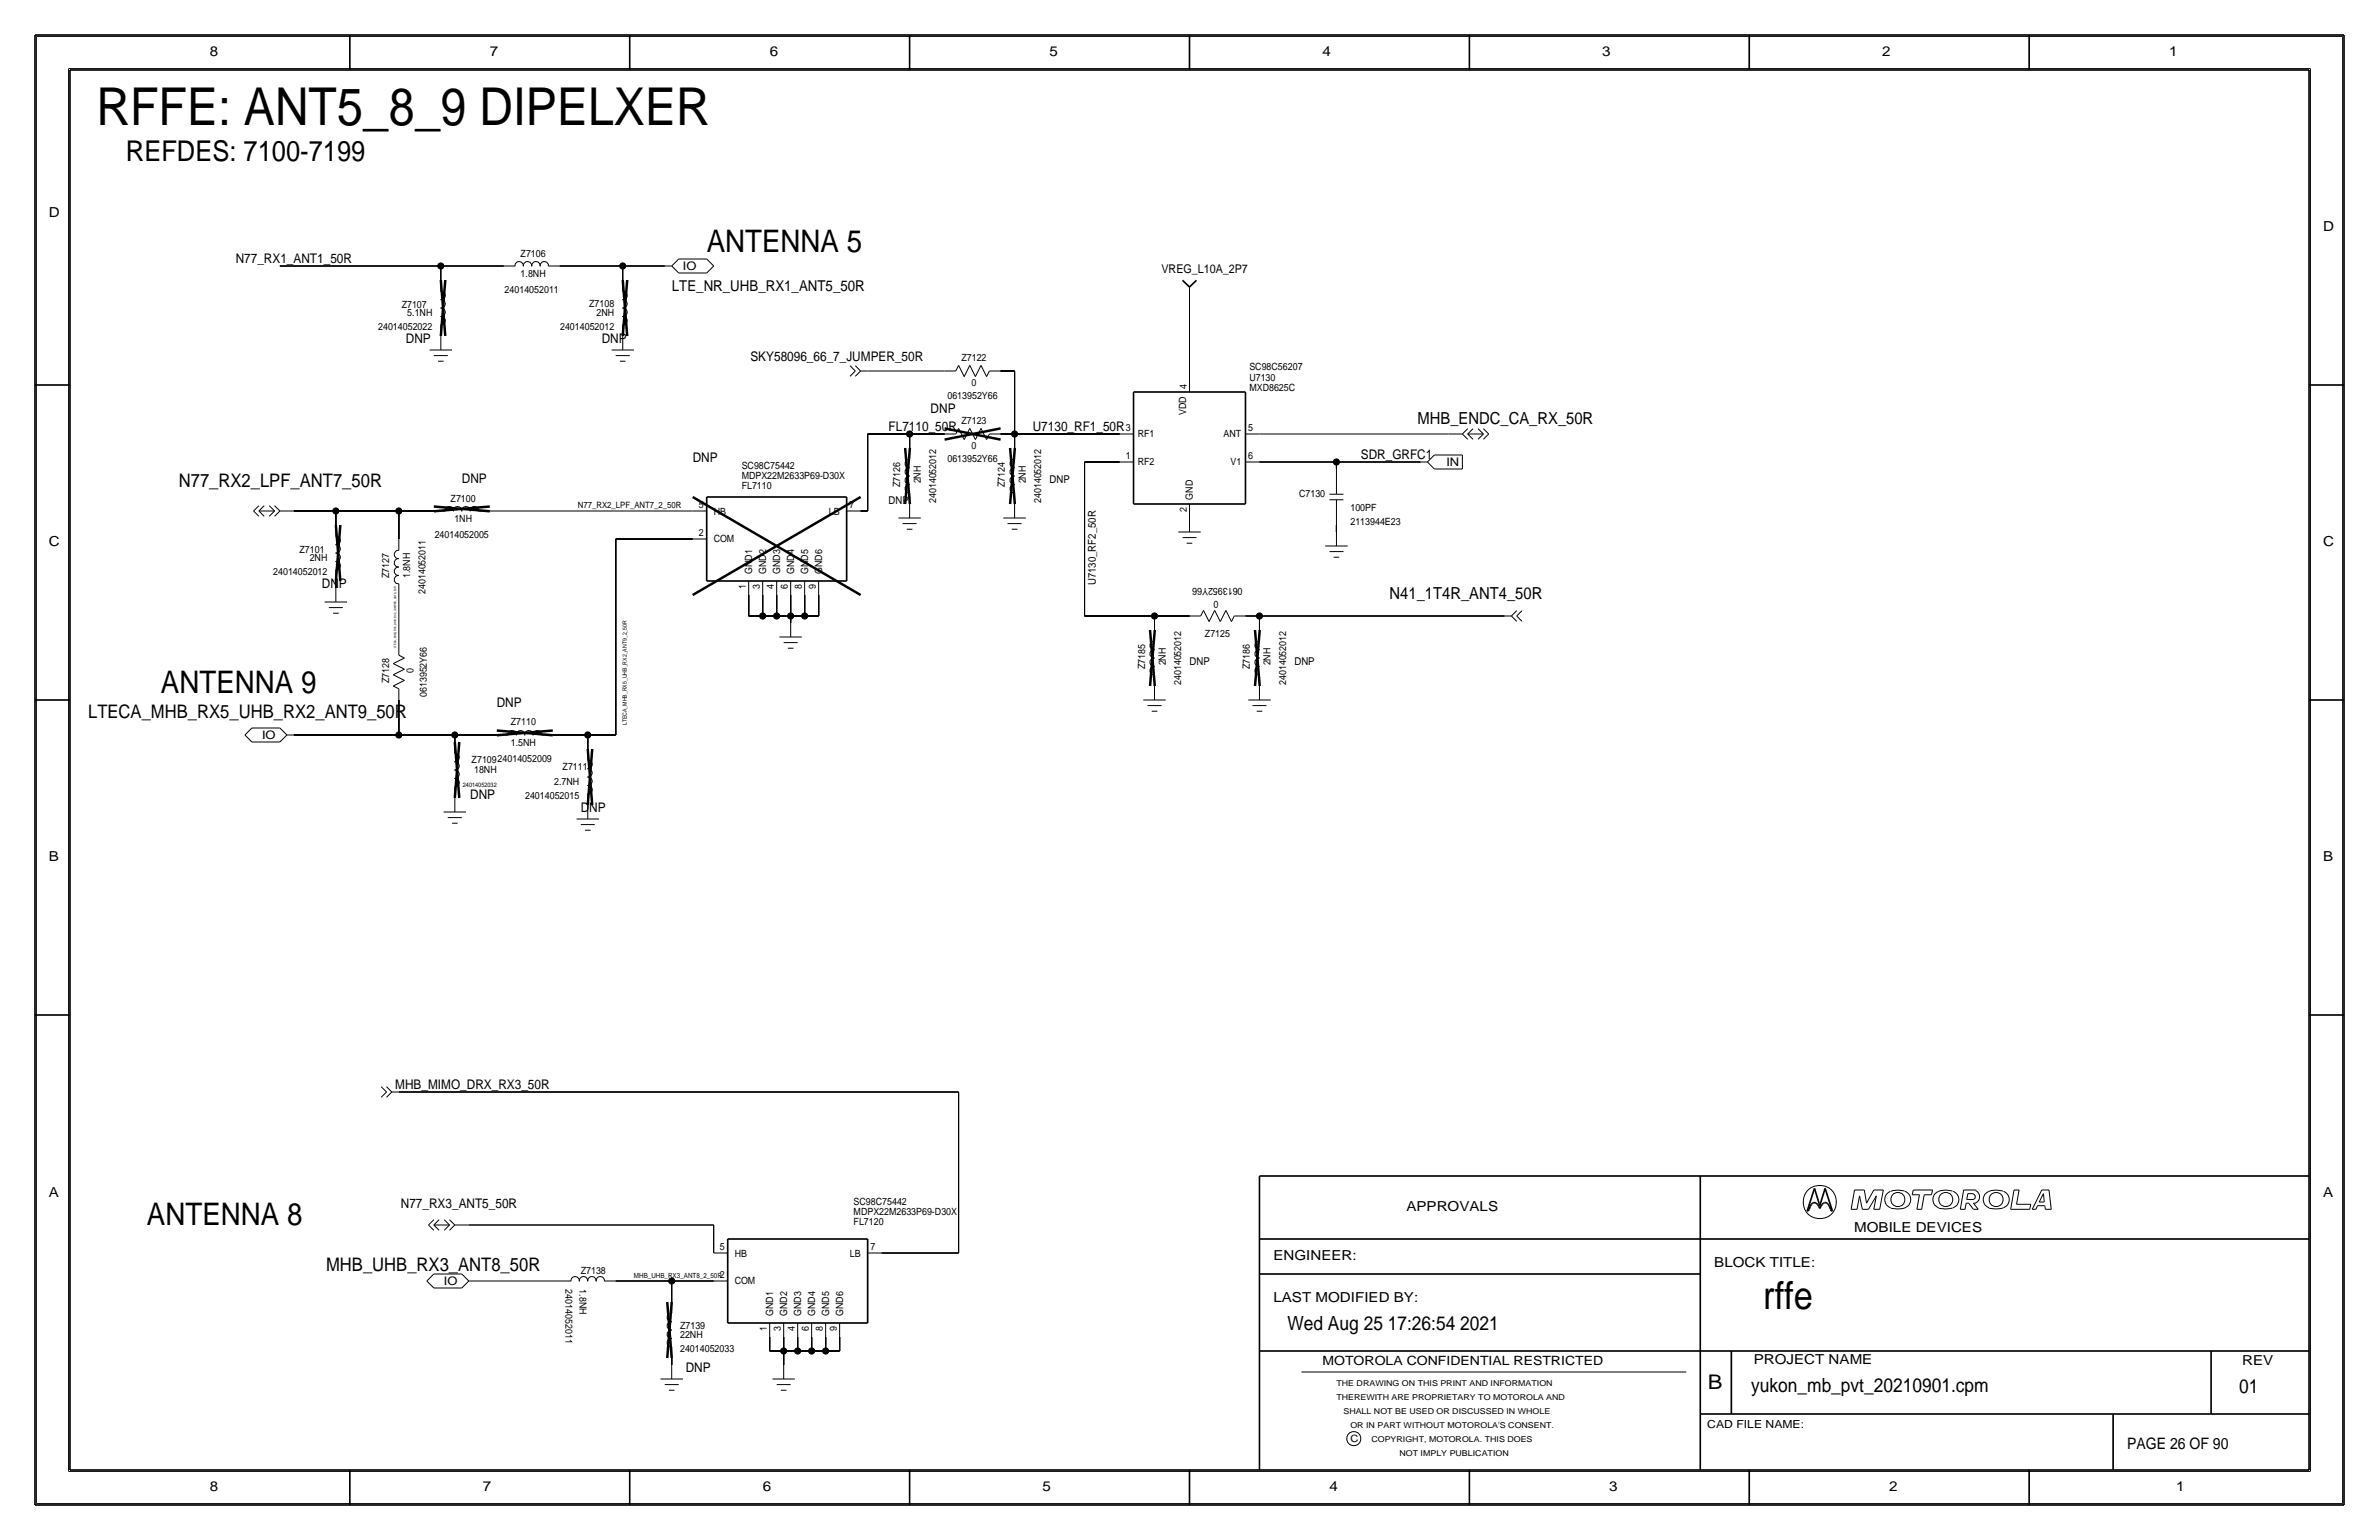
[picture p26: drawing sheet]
<svg xmlns="http://www.w3.org/2000/svg" width="432mm" height="279mm" viewBox="0 0 432 279" stroke-linecap="round" stroke-linejoin="round" font-family="sans-serif">
<defs><g id="words">
<text font-size="9.5" x="17.5" y="22.7">RFFE: ANT5_8_9 DIPELXER</text>
<text font-size="7" x="320" y="237.5">rffe</text>
<g font-size="5.6">
<text x="128.3" y="45.7">ANTENNA 5</text>
<text x="29.2" y="125.7">ANTENNA 9</text>
<text x="26.7" y="222.2">ANTENNA 8</text>
</g>
<text font-size="5.2" x="22.9" y="29.2">REFDES: 7100-7199</text>
<text font-size="3.7" x="310" y="252.1">B</text>
<g font-size="3.5">
<text x="233.7" y="241.3">Wed Aug 25 17:26:54 2021</text>
<text x="317.9" y="252.6">yukon_mb_pvt_20210901.cpm</text>
<text x="406.4" y="252.7">01</text>
</g>
<g font-size="3.4">
<text x="32.4" y="88.4">N77_RX2_LPF_ANT7_50R</text>
<text x="16" y="130.3">LTECA_MHB_RX5_UHB_RX2_ANT9_50R</text>
<text x="59.2" y="230.6">MHB_UHB_RX3_ANT8_50R</text>
</g>
<g font-size="3">
<text x="257.3" y="77">MHB_ENDC_CA_RX_50R</text>
<text x="252.2" y="108.7">N41_1T4R_ANT4_50R</text>
</g>
<text font-size="2.9" x="386.1" y="262.9">PAGE 26 OF 90</text>
<text font-size="2.7" x="122" y="52.8">LTE_NR_UHB_RX1_ANT5_50R</text>
<g font-size="2.5">
<text x="38.1" y="10.2">8</text>
<text x="88.9" y="10.2">7</text>
<text x="139.7" y="10.2">6</text>
<text x="190.5" y="10.2">5</text>
<text x="240" y="10.2">4</text>
<text x="290.8" y="10.2">3</text>
<text x="341.6" y="10.2">2</text>
<text x="393.7" y="10.2">1</text>
<text x="8.9" y="39.4">D</text>
<text x="421.6" y="41.9">D</text>
<text x="8.9" y="99.1">C</text>
<text x="421.6" y="99.1">C</text>
<text x="8.9" y="156.2">B</text>
<text x="421.6" y="156.2">B</text>
<text x="8.9" y="217.2">A</text>
<text x="255.3" y="219.7">APPROVALS</text>
<text x="421.6" y="217.2">A</text>
<text x="336.5" y="223.5">MOBILE DEVICES</text>
<text x="231.1" y="228.6">ENGINEER:</text>
<text x="311.1" y="229.9">BLOCK TITLE:</text>
<text x="231.1" y="236.2">LAST MODIFIED BY:</text>
<text x="318.3" y="247.5">PROJECT NAME</text>
<text x="407" y="247.6">REV</text>
<text x="38.1" y="270.5">8</text>
<text x="87.6" y="270.5">7</text>
<text x="138.4" y="270.5">6</text>
<text x="189.2" y="270.5">5</text>
<text x="241.3" y="270.5">4</text>
<text x="292.1" y="270.5">3</text>
<text x="342.9" y="270.5">2</text>
<text x="395" y="270.5">1</text>
</g>
<g font-size="2.4">
<text x="42.8" y="47.8">N77_RX1_ANT1_50R</text>
<text x="73.7" y="62.2">DNP</text>
<text x="109.2" y="62.2">DNP</text>
<text x="136.2" y="65.5">SKY58096_66_7_JUMPER_50R</text>
<text x="168.9" y="74.9">DNP</text>
<text x="125.7" y="83.8">DNP</text>
<text x="161.3" y="78.2">FL7110_50R</text>
<text x="187.5" y="78.2">U7130_RF1_50R</text>
<text x="247" y="83.3">SDR_GRFC1</text>
<text x="83.8" y="87.6">DNP</text>
<text x="58.4" y="106.7">DNP</text>
<text x="90.2" y="128.3">DNP</text>
<text x="85.3" y="145">DNP</text>
<text x="105.4" y="147.3">DNP</text>
<text x="71.7" y="197.6">MHB_MIMO_DRX_RX3_50R</text>
<text x="72.8" y="219.2">N77_RX3_ANT5_50R</text>
<text x="124.5" y="248.9">DNP</text>
</g>
<text font-size="2.3" x="240" y="247.6">MOTOROLA CONFIDENTIAL RESTRICTED</text>
<text font-size="2.2" x="210.8" y="49.5">VREG_L10A_2P7</text>
<g font-size="2.1">
<text x="124" y="49">IO</text>
<text x="262.5" y="84.5">IN</text>
<text x="47.6" y="134.1">IO</text>
<text x="80.6" y="233.1">IO</text>
</g>
<g font-size="2">
<text x="190.5" y="87.6">DNP</text>
<text x="161.3" y="91.4">DNP</text>
<text x="198.9" y="106.2" transform="rotate(-90 198.9 106.2)">U7130_RF2_50R</text>
<text x="215.9" y="120.7">DNP</text>
<text x="234.9" y="120.7">DNP</text>
<text x="309.9" y="259.1">CAD FILE NAME:</text>
</g>
<g font-size="1.8">
<text x="94.5" y="46.6">Z7106</text>
<text x="91.6" y="53.1">24014052011</text>
<text x="94.5" y="50.3">1.8NH</text>
<text x="68.6" y="59.9">24014052022</text>
<text x="72.9" y="55.9">Z7107</text>
<text x="73.9" y="57.4">5.1NH</text>
<text x="101.7" y="59.9">24014052012</text>
<text x="106.9" y="55.7">Z7108</text>
<text x="108.3" y="57.4">2NH</text>
<text x="174.5" y="65.5">Z7122</text>
<text x="176.3" y="70">0</text>
<text x="215.4" y="70.6" transform="rotate(-90 215.4 70.6)">4</text>
<text x="226.8" y="67.2">SC98C56207</text>
<text x="226.8" y="71">MXD8625C</text>
<text x="226.8" y="69.1">U7130</text>
<text x="172" y="72.4">0613952Y66</text>
<text x="174.5" y="77">Z7123</text>
<text x="215.3" y="75.3" transform="rotate(-90 215.3 75.3)">VDD</text>
<text x="172" y="83.8">0613952Y66</text>
<text x="176.3" y="81.4">0</text>
<text x="204.3" y="83.3">1</text>
<text x="204.3" y="78.2">3</text>
<text x="206.5" y="79.3">RF1</text>
<text x="222.1" y="79.3">ANT</text>
<text x="226.6" y="78.2">5</text>
<text x="226.6" y="83.3">6</text>
<text x="134.6" y="85.1">SC98C75442</text>
<text x="134.6" y="86.9">MDPX22M2633P69-D30X</text>
<text x="134.6" y="88.7">FL7110</text>
<text x="163.4" y="88.4" transform="rotate(-90 163.4 88.4)">Z7126</text>
<text x="167.1" y="87.7" transform="rotate(-90 167.1 87.7)">2NH</text>
<text x="182.4" y="88.4" transform="rotate(-90 182.4 88.4)">Z7124</text>
<text x="186.2" y="87.7" transform="rotate(-90 186.2 87.7)">2NH</text>
<text x="206.5" y="84.4">RF2</text>
<text x="223.3" y="84.4">V1</text>
<text x="81.8" y="91.1">Z7100</text>
<text x="82.5" y="94.7">1NH</text>
<text x="126.9" y="92.3">5</text>
<text x="129.5" y="93.4">HB</text>
<text x="150.4" y="93.4">LB</text>
<text x="154.2" y="92.3">7</text>
<text x="169.9" y="91.3" transform="rotate(-90 169.9 91.3)">24014052012</text>
<text x="189" y="91.3" transform="rotate(-90 189 91.3)">24014052012</text>
<text x="215.4" y="92.8" transform="rotate(-90 215.4 92.8)">2</text>
<text x="216.5" y="90.7" transform="rotate(-90 216.5 90.7)">GND</text>
<text x="235.8" y="90.2">C7130</text>
<text x="245.1" y="95.2">2113944E23</text>
<text x="245.1" y="92.7">100PF</text>
<text x="54.4" y="100.3">Z7101</text>
<text x="56.2" y="101.9">2NH</text>
<text x="78.9" y="97.5">24014052005</text>
<text x="126.9" y="97.3">2</text>
<text x="129.5" y="98.4">COM</text>
<text x="49.6" y="104.4">24014052012</text>
<text x="70.6" y="104.9" transform="rotate(-90 70.6 104.9)">Z7127</text>
<text x="74.4" y="104.9" transform="rotate(-90 74.4 104.9)">1.8NH</text>
<text x="77.2" y="107.8" transform="rotate(-90 77.2 107.8)">24014052011</text>
<text x="135.4" y="106.8" transform="rotate(-90 135.4 106.8)">1</text>
<text x="136.5" y="104.1" transform="rotate(-90 136.5 104.1)">GND1</text>
<text x="137.9" y="106.8" transform="rotate(-90 137.9 106.8)">3</text>
<text x="139" y="104.1" transform="rotate(-90 139 104.1)">GND2</text>
<text x="140.5" y="106.8" transform="rotate(-90 140.5 106.8)">4</text>
<text x="141.6" y="104.1" transform="rotate(-90 141.6 104.1)">GND3</text>
<text x="143" y="106.8" transform="rotate(-90 143 106.8)">6</text>
<text x="144.1" y="104.1" transform="rotate(-90 144.1 104.1)">GND4</text>
<text x="145.5" y="106.8" transform="rotate(-90 145.5 106.8)">8</text>
<text x="146.7" y="104.1" transform="rotate(-90 146.7 104.1)">GND5</text>
<text x="148.1" y="106.8" transform="rotate(-90 148.1 106.8)">9</text>
<text x="149.2" y="104.1" transform="rotate(-90 149.2 104.1)">GND6</text>
<text x="225.5" y="106.7" transform="rotate(-180 225.5 106.7)">0613952Y66</text>
<text x="221.2" y="109.1" transform="rotate(-180 221.2 109.1)">0</text>
<text x="218.7" y="115.6">Z7125</text>
<text x="70.6" y="123.9" transform="rotate(-90 70.6 123.9)">Z7128</text>
<text x="75" y="122.1" transform="rotate(-90 75 122.1)">0</text>
<text x="207.8" y="121.4" transform="rotate(-90 207.8 121.4)">Z7185</text>
<text x="211.6" y="120.7" transform="rotate(-90 211.6 120.7)">2NH</text>
<text x="214.4" y="124.3" transform="rotate(-90 214.4 124.3)">24014052012</text>
<text x="226.9" y="121.4" transform="rotate(-90 226.9 121.4)">Z7186</text>
<text x="230.6" y="120.7" transform="rotate(-90 230.6 120.7)">2NH</text>
<text x="233.4" y="124.3" transform="rotate(-90 233.4 124.3)">24014052012</text>
<text x="77.5" y="126.5" transform="rotate(-90 77.5 126.5)">0613952Y66</text>
<text x="92.7" y="131.6">Z7110</text>
<text x="92.7" y="135.4">1.5NH</text>
<text x="85.6" y="138.4">Z710924014052009</text>
<text x="86.1" y="140.2">18NH</text>
<text x="100.6" y="142.5">2.7NH</text>
<text x="102.1" y="139.7">Z7111</text>
<text x="95.3" y="145">24014052015</text>
<text x="154.9" y="218.6">SC98C75442</text>
<text x="154.9" y="220.4">MDPX22M2633P69-D30X</text>
<text x="130.7" y="226.9">5</text>
<text x="133.3" y="228">HB</text>
<text x="154.2" y="228">LB</text>
<text x="154.9" y="222.3">FL7120</text>
<text x="158" y="226.9">7</text>
<text x="102.6" y="233.9" transform="rotate(90 102.6 233.9)">24014052011</text>
<text x="105.2" y="233.9" transform="rotate(90 105.2 233.9)">1.8NH</text>
<text x="105.4" y="231.1">Z7138</text>
<text x="130.7" y="231.9">2</text>
<text x="133.3" y="233">COM</text>
<text x="140.3" y="238.8" transform="rotate(-90 140.3 238.8)">GND1</text>
<text x="142.8" y="238.8" transform="rotate(-90 142.8 238.8)">GND2</text>
<text x="145.4" y="238.8" transform="rotate(-90 145.4 238.8)">GND3</text>
<text x="147.9" y="238.8" transform="rotate(-90 147.9 238.8)">GND4</text>
<text x="150.5" y="238.8" transform="rotate(-90 150.5 238.8)">GND5</text>
<text x="153" y="238.8" transform="rotate(-90 153 238.8)">GND6</text>
<text x="123.4" y="245.4">24014052033</text>
<text x="123.4" y="242.8">22NH</text>
<text x="123.4" y="241.1">Z7139</text>
<text x="139.2" y="241.4" transform="rotate(-90 139.2 241.4)">1</text>
<text x="141.7" y="241.4" transform="rotate(-90 141.7 241.4)">3</text>
<text x="144.3" y="241.4" transform="rotate(-90 144.3 241.4)">4</text>
<text x="146.8" y="241.4" transform="rotate(-90 146.8 241.4)">6</text>
<text x="149.4" y="241.4" transform="rotate(-90 149.4 241.4)">8</text>
<text x="151.9" y="241.4" transform="rotate(-90 151.9 241.4)">9</text>
<text x="245.1" y="261.6">C</text>
</g>
<text font-size="1.6" x="104.9" y="92.2">N77_RX2_LPF_ANT7_2_50R</text>
<g font-size="1.5">
<text x="242.6" y="251.5">THE DRAWING ON THIS PRINT AND INFORMATION</text>
<text x="242.6" y="254">THEREWITH ARE PROPRIETARY TO MOTOROLA AND</text>
<text x="243.8" y="256.5">SHALL NOT BE USED OR DISCUSSED IN WHOLE</text>
<text x="245.1" y="259.1">OR IN PART WITHOUT MOTOROLA'S CONSENT.</text>
<text x="248.9" y="261.6">COPYRIGHT, MOTOROLA. THIS DOES</text>
<text x="254" y="264.2">NOT IMPLY PUBLICATION</text>
</g>
<text font-size="1.3" x="115.1" y="231.9">MHB_UHB_RX3_ANT8_2_50R</text>
<g font-size="1.1">
<text x="113.8" y="131.6" transform="rotate(-90 113.8 131.6)">LTECA_MHB_RX5_UHB_RX2_ANT9_2_50R</text>
<text x="84" y="142.7">24014052032</text>
</g>
<text font-size=".5" x="71.9" y="117.6" transform="rotate(-90 71.9 117.6)">LTECA_MHB_RX5_UHB_RX2_JUMPER_ANT9_50R</text>
</g></defs>
<!-- layer: Nets -->
<g fill="none" stroke="#000" stroke-width=".18">
<path d="M50.8 48.3h29.2zM80 48.3v2.5zM80 48.3h11.4zM101.6 48.3h11.4zM113 48.3v2.5zM113 48.3h7.6zM215.9 54.6v14zM157.5 67.3h13.9zM157.5 78.7v14zM157.5 78.7h7.6zM165.1 78.7v2.6zM165.1 78.7h6.3z"/>
<path d="M181.6 67.3h2.5zM181.6 78.7h2.5zM184.1 78.7v2.6zM184.1 67.3v11.4zM184.1 78.7h19.1zM228.6 78.7h34.3zM53.3 92.7h7.7zM61 92.7h11.4zM61 92.7v2.5zM72.4 92.7v5.1zM72.4 92.7h6.3zM88.9 92.7h36.8z"/>
<path d="M111.8 97.8v35.5zM111.8 97.8h13.9zM156.2 92.7h1.3zM196.8 83.8v28zM196.8 83.8h6.4zM228.6 83.8h14zM242.6 95.2v1.3zM242.6 83.8v1.3zM242.6 83.8h15.2zM61 105.4v1.3zM72.4 107.9v8.9zM135.9 107.9v3.9z"/>
<path d="M135.9 111.8h2.5zM138.4 107.9v3.9zM138.4 111.8h2.6zM141 107.9v3.9zM141 111.8h2.5zM143.5 111.8v1.2zM143.5 107.9v3.9zM143.5 111.8h2.5zM146 107.9v3.9zM146 111.8h2.6zM148.6 107.9v3.9zM196.8 111.8h12.7z"/>
<path d="M209.5 111.8v2.5zM209.5 111.8h6.4zM226.1 111.8h2.5zM228.6 111.8v2.5zM228.6 111.8h44.4zM53.3 133.3h19.1zM72.4 127v6.3zM72.4 133.3h10.1zM82.5 133.4v1.2zM82.6 133.3h7.6zM100.3 133.3h6.4zM106.7 133.4v2.5z"/>
<path d="M106.7 133.3h5.1zM72.4 198.1h101.6zM174 198.1v29.2zM85.1 222.2h44.4zM86.4 232.4h15.2zM111.8 232.4h10.1zM121.9 232.4h7.6zM121.9 232.4v3.8zM129.5 222.2v5.1zM160 227.3h14zM121.9 246.4v1.3zM139.7 242.6v2.5z"/>
<path d="M139.7 245.1h2.5zM142.2 245.1v2.6zM142.2 242.6v2.5zM142.2 245.1h2.6zM144.8 242.6v2.5zM144.8 245.1h2.5zM147.3 242.6v2.5zM147.3 245.1h2.6zM149.9 242.6v2.5zM149.9 245.1h2.5zM152.4 242.6v2.5z"/>
</g>
<g fill="#000" stroke="#000" stroke-width=".18">
<circle cx="80" cy="48.3" r=".56"/>
<circle cx="113" cy="48.3" r=".56"/>
<circle cx="165.1" cy="78.7" r=".56"/>
<circle cx="184.2" cy="78.7" r=".56"/>
<circle cx="61" cy="92.7" r=".56"/>
<circle cx="72.4" cy="92.7" r=".56"/>
<circle cx="242.6" cy="83.8" r=".56"/>
<circle cx="138.4" cy="111.8" r=".56"/>
<circle cx="141" cy="111.8" r=".56"/>
<circle cx="143.5" cy="111.8" r=".56"/>
<circle cx="146" cy="111.8" r=".56"/>
<circle cx="209.6" cy="111.8" r=".56"/>
<circle cx="228.6" cy="111.8" r=".56"/>
<circle cx="72.4" cy="133.3" r=".56"/>
<circle cx="82.6" cy="133.3" r=".56"/>
<circle cx="106.7" cy="133.3" r=".56"/>
<circle cx="121.9" cy="232.4" r=".56"/>
<circle cx="142.2" cy="245.1" r=".56"/>
<circle cx="144.8" cy="245.1" r=".56"/>
<circle cx="147.3" cy="245.1" r=".56"/>
<circle cx="149.9" cy="245.1" r=".56"/>
</g>
<!-- layer: Components -->
<g fill="none" stroke="#000" stroke-width=".18">
<path d="M80 52.9a.75 .75 0 0 1 .8 .7 .75 .75 0 0 1-.8 .8M80 55.9a.75 .75 0 0 1 .8 .8 .75 .75 0 0 1-.8 .7M80 57.5a.75 .75 0 0 1 .8 .7 .75 .75 0 0 1-.8 .7M80 54.4a.75 .75 0 0 1 .8 .7 .75 .75 0 0 1-.8 .8M80 58.9v2.1zM80 50.8v2zM91.4 48.3h2.1zM93.5 48.3a.75 .75 0 0 1 .7-.8 .75 .75 0 0 1 .7 .8M95 48.3a.75 .75 0 0 1 .7-.8 .75 .75 0 0 1 .8 .8M96.5 48.3a.75 .75 0 0 1 .8-.8 .75 .75 0 0 1 .7 .8M98 48.3a.75 .75 0 0 1 .8-.8 .75 .75 0 0 1 .7 .8M99.6 48.3h2z"/>
<path d="M113 52.9a.75 .75 0 0 1 .8 .7 .75 .75 0 0 1-.8 .8M113 55.9a.75 .75 0 0 1 .8 .8 .75 .75 0 0 1-.8 .7M113 57.5a.75 .75 0 0 1 .8 .7 .75 .75 0 0 1-.8 .7M113 54.4a.75 .75 0 0 1 .8 .7 .75 .75 0 0 1-.8 .8M113 58.9v2.1zM113 50.8v2zM120.7 48.3h1.2zM121.9 48.3l1.3 1.2zM123.2 49.5h5.1zM123.2 47h5.1zM123.2 47l-1.3 1.3zM128.3 47l1.2 1.3z"/>
<path d="M129.5 48.3l-1.2 1.2zM215.9 52.1v2.5zM78 63.5h4zM78.7 64.5h2.6zM79.5 65.5h1zM80 61v2.5zM111 63.5h4.1zM111.8 64.5h2.5zM112.5 65.5h1zM113 61v2.5zM154.3 66.3l.9 1zM155.2 67.3l-.9 1z"/>
<path d="M155.2 66.3l1 1zM156.2 67.3l-1 1zM156.2 67.3h1.3zM171.5 67.3h2zM171.5 78.7h2zM174 66.3l1 2zM174 77.7l1 2.1zM174 66.3l-.5 1zM174 77.7l-.5 1zM176 66.3l-1 2zM176 66.3l1 2zM176 77.7l-1 2.1z"/>
<path d="M176 77.7l1 2.1zM178.1 66.3l-1.1 2zM178.1 77.7l-1.1 2.1zM178.1 66.3l1 2zM178.1 77.7l1 2.1zM179.6 67.3l-.5 1zM179.6 78.7l-.5 1.1zM179.6 67.3h2zM179.6 78.7h2zM203.2 78.7h2.5zM215.9 68.6v2.5zM226.1 78.7h2.5z"/>
<path d="M262.9 78.7h2.5zM265.4 78.7l1 1zM266.4 78.7l1 1zM266.4 78.7h2.8zM266.4 77.8l-1 .9zM267.4 77.8l-1 .9zM268.3 77.8l.9 .9zM269.2 78.7l-.9 1zM269.2 77.8l1 .9zM270.2 78.7l-1 1zM46 92.7l1 1zM46 92.7l1-1z"/>
<path d="M47 92.7l1-1zM47 92.7l1 1zM47 92.7h2.8zM48.9 93.7l.9-1zM48.9 91.7l.9 1zM49.8 91.7l1 1zM49.8 93.7l1-1zM50.8 92.7h2.5zM60.9 97.3a.75 .75 0 0 1 .9 .8 .75 .75 0 0 1-.9 .7M60.9 98.9a.75 .75 0 0 1 .9 .7 .75 .75 0 0 1-.9 .7M61 95.3v2zM72.4 97.8v2z"/>
<path d="M72.4 99.9a.74 .74 0 0 0-.8 .7 .74 .74 0 0 0 .8 .7M78.7 92.7h2.1zM80.8 92.8a.75 .75 0 0 1 .7-.9 .75 .75 0 0 1 .7 .9M82.3 92.8a.75 .75 0 0 1 .7-.9 .75 .75 0 0 1 .8 .9M83.8 92.8a.75 .75 0 0 1 .8-.9 .75 .75 0 0 1 .7 .9M85.3 92.8a.75 .75 0 0 1 .8-.9 .75 .75 0 0 1 .7 .9M86.9 92.7h2zM125.7 92.7h2.6zM125.7 97.8h2.6zM153.7 92.7h2.5zM163.1 94h4zM163.8 95h2.6z"/>
<path d="M164.6 96h1zM165.1 91.4v2.6zM165.1 89.4v2zM165.1 81.3v2zM165.1 84.9a.74 .74 0 0 0-.8 .7 .74 .74 0 0 0 .8 .8M165.1 87.9a.74 .74 0 0 0-.8 .8 .74 .74 0 0 0 .8 .7M165.1 86.4a.74 .74 0 0 0-.8 .7 .74 .74 0 0 0 .8 .8M165.1 83.4a.74 .74 0 0 0-.8 .7 .74 .74 0 0 0 .8 .7M182.1 94h4.1zM182.9 95h2.5zM183.6 96h1.1zM184.1 91.4v2.6z"/>
<path d="M184.1 89.4v2zM184.1 81.3v2zM184.1 84.9a.74 .74 0 0 0-.8 .7 .74 .74 0 0 0 .8 .8M184.1 87.9a.74 .74 0 0 0-.8 .8 .74 .74 0 0 0 .8 .7M184.1 86.4a.74 .74 0 0 0-.8 .7 .74 .74 0 0 0 .8 .8M184.1 83.4a.74 .74 0 0 0-.8 .7 .74 .74 0 0 0 .8 .7M203.2 83.8h2.5zM213.9 96.5h4zM214.6 97.5h2.6zM215.4 98.6h1zM215.9 94v2.5zM215.9 91.4v2.6z"/>
<path d="M226.1 83.8h2.5zM240.5 99.1h4.1zM241.3 89.7h2.5zM241.3 90.7h2.5zM242.6 90.7v4.5zM242.6 85.1v4.6zM242.6 96.5v2.6zM257.8 83.8h1.3zM259.1 83.8l1.3 1.3zM260.3 82.5l-1.2 1.3zM260.4 82.5h5zM260.4 85.1h5z"/>
<path d="M265.4 82.6v2.5zM58.9 109.2h4.1zM59.7 110.2h2.5zM60.5 111.3h1zM60.9 100.4a.75 .75 0 0 1 .9 .7 .75 .75 0 0 1-.9 .8M60.9 101.9a.75 .75 0 0 1 .9 .7 .75 .75 0 0 1-.9 .8M61 106.7v2.5zM61 103.4v2zM72.4 116.8v2.1zM72.4 105.9v2zM72.4 101.4a.74 .74 0 0 0-.8 .7 .74 .74 0 0 0 .8 .8M72.4 104.4a.74 .74 0 0 0-.8 .8 .74 .74 0 0 0 .8 .7"/>
<path d="M72.4 102.9a.74 .74 0 0 0-.8 .8 .74 .74 0 0 0 .8 .7M72.4 118.9l1 .5zM135.9 105.4v2.5zM138.4 105.4v2.5zM141 105.4v2.5zM141.5 115.6h4zM142.2 116.6h2.6zM143 117.6h1zM143.5 105.4v2.5zM143.5 113v2.6zM146 105.4v2.5zM148.6 105.4v2.5z"/>
<path d="M209.5 114.3v2zM209.5 117.9a.74 .74 0 0 0-.8 .7 .74 .74 0 0 0 .8 .8M209.5 119.4a.74 .74 0 0 0-.8 .8 .74 .74 0 0 0 .8 .7M209.5 116.4a.74 .74 0 0 0-.8 .7 .74 .74 0 0 0 .8 .8M215.9 111.8h2zM218.4 110.7l-.5 1.1zM218.4 110.7l1.1 2.1zM220.5 110.7l-1 2.1zM220.5 110.7l1 2.1zM222.5 110.7l1 2.1zM222.5 110.7l-1 2.1zM224 111.8l-.5 1z"/>
<path d="M224 111.8h2.1zM228.6 114.3v2zM228.6 117.9a.74 .74 0 0 0-.8 .7 .74 .74 0 0 0 .8 .8M228.6 119.4a.74 .74 0 0 0-.8 .8 .74 .74 0 0 0 .8 .7M228.6 116.4a.74 .74 0 0 0-.8 .7 .74 .74 0 0 0 .8 .8M241.3 100.1h2.5zM242.1 101.1h1zM273 111.8h1.3zM274.3 111.8l1 .9zM274.3 111.8l1-1zM275.3 111.8l1 .9zM275.3 111.8l1-1z"/>
<path d="M44.4 133.3l1.3 1.3zM45.7 134.6h5.1zM45.7 132.1h5.1zM45.7 132.1l-1.2 1.2zM50.8 132.1l1.3 1.2zM52.1 133.3h1.2zM52.1 133.3l-1.3 1.3zM71.4 124.5l2-1.1zM71.4 120.4l2 1zM71.4 124.5l1 .5zM71.4 122.4l2 1zM71.4 122.4l2-1z"/>
<path d="M71.4 120.4l2-1zM72.4 125v2zM82.5 136.7a.75 .75 0 0 1 .9 .7 .75 .75 0 0 1-.9 .8M82.5 139.8a.75 .75 0 0 1 .9 .7 .75 .75 0 0 1-.9 .7M82.5 138.2a.75 .75 0 0 1 .9 .8 .75 .75 0 0 1-.9 .7M82.5 134.6v2.1zM90.2 133.3h2zM92.2 133.4a.75 .75 0 0 1 .7-.9 .75 .75 0 0 1 .8 .9M93.7 133.4a.75 .75 0 0 1 .8-.9 .75 .75 0 0 1 .7 .9M95.2 133.4a.75 .75 0 0 1 .8-.9 .75 .75 0 0 1 .7 .9M96.8 133.4a.75 .75 0 0 1 .7-.9 .75 .75 0 0 1 .7 .9M98.3 133.3h2z"/>
<path d="M106.6 138a.75 .75 0 0 1 .9 .7 .75 .75 0 0 1-.9 .7M106.6 139.5a.75 .75 0 0 1 .9 .7 .75 .75 0 0 1-.9 .8M106.7 135.9v2zM207.5 127h4.1zM208.3 128h2.5zM209 129h1.1zM209.5 124.5v2.5zM209.5 122.4v2.1zM209.5 121a.74 .74 0 0 0-.8 .7 .74 .74 0 0 0 .8 .7M226.6 127h4zM227.3 128h2.6zM228.1 129h1z"/>
<path d="M228.6 124.5v2.5zM228.6 122.4v2.1zM228.6 121a.74 .74 0 0 0-.8 .7 .74 .74 0 0 0 .8 .7M80.5 147.3h4.1zM81.3 148.3h2.5zM82 149.4h1.1zM82.5 141.3a.75 .75 0 0 1 .9 .7 .75 .75 0 0 1-.9 .7M82.5 142.7v2.1zM82.5 144.8v2.5zM104.6 148.6h4.1zM105.4 149.6h2.5zM106.2 150.6h1z"/>
<path d="M106.6 141a.75 .75 0 0 1 .9 .8 .75 .75 0 0 1-.9 .7M106.6 142.5a.75 .75 0 0 1 .9 .8 .75 .75 0 0 1-.9 .7M106.7 146.1v2.5zM106.7 144v2zM69.2 197.2l1 .9zM70.2 198.1l-1 1zM70.2 197.2l.9 .9zM71.1 198.1l-.9 1zM71.1 198.1h1.3zM77.5 232.4l1.2 1.3zM77.8 222.2l.9 1zM77.8 222.2l.9-.9z"/>
<path d="M78.7 231.1l-1.2 1.3zM78.7 222.2l1-.9zM78.7 222.2l1 1zM78.7 233.7h5.1zM78.7 231.1h5.1zM78.7 222.2h2.9zM80.6 223.2l1-1zM80.6 221.3l1 .9zM81.6 221.3l.9 .9zM81.6 223.2l1-1zM82.5 222.2h2.6zM83.8 231.1l1.3 1.3z"/>
<path d="M85.1 232.4h1.3zM85.1 232.4l-1.3 1.3zM101.6 232.4h2zM103.6 232.5a.75 .75 0 0 1 .8-.9 .75 .75 0 0 1 .7 .9M105.2 232.5a.75 .75 0 0 1 .7-.9 .75 .75 0 0 1 .7 .9M106.7 232.5a.75 .75 0 0 1 .7-.9 .75 .75 0 0 1 .8 .9M108.2 232.5a.75 .75 0 0 1 .7-.9 .75 .75 0 0 1 .8 .9M109.7 232.4h2.1zM121.9 236.2v2.1zM121.9 238.3a.74 .74 0 0 0-.8 .7 .74 .74 0 0 0 .8 .8M121.9 239.8a.74 .74 0 0 0-.8 .8 .74 .74 0 0 0 .8 .7M129.5 227.3h2.6z"/>
<path d="M129.5 232.4h2.6zM157.5 227.3h2.5zM119.9 250.2h4.1zM120.7 251.2h2.5zM121.4 252.2h1zM121.9 244.3v2.1zM121.9 247.6v2.6zM121.9 241.4a.74 .74 0 0 0-.8 .7 .74 .74 0 0 0 .8 .7M121.9 242.9a.74 .74 0 0 0-.8 .7 .74 .74 0 0 0 .8 .7M139.7 240v2.6zM140.2 250.2h4.1zM141 251.2h2.5z"/>
<path d="M141.7 252.2h1zM142.2 240v2.6zM142.2 247.6v2.6zM144.8 240v2.6zM147.3 240v2.6zM149.9 240v2.6zM152.4 240v2.6z"/>
</g>
<g fill="none" stroke="#000" stroke-width=".45">
<path d="M80 50.8l.8 10.2zM80.8 50.8l-.8 10.2zM113 50.8l.8 10.2zM113.8 50.8l-.8 10.2zM171.4 79.8l10.2-2.1zM171.4 77.7l10.2 2.1zM61 95.2l.8 10.2zM61.8 95.2l-.8 10.2zM78.7 92.8l10.2-.9zM78.7 91.9l10.2 .9zM125.7 90.2l30.5 17.7zM164.3 81.3l.9 10.1z"/>
<path d="M165.2 81.3l-.9 10.1zM183.3 81.3l.9 10.1zM184.2 81.3l-.9 10.1zM125.7 107.9l30.5-17.7zM208.7 114.3l.9 10.2zM209.6 114.3l-.9 10.2zM227.8 114.3l.9 10.2zM228.7 114.3l-.9 10.2zM82.5 134.6l.9 10.2zM83.4 134.6l-.9 10.2zM90.2 133.4l10.1-.9zM90.2 132.5l10.1 .9z"/>
<path d="M106.7 135.9l.8 10.2zM107.5 135.9l-.8 10.1zM121.1 236.2l.8 10.2zM121.9 236.2l-.8 10.2z"/>
</g>
<g fill="none" stroke="#000" stroke-width=".3">
<path d="M214.6 50.9l1.3 1.2zM215.9 52.1l1.3-1.2zM205.7 71.1v20.3zM205.7 71.1h20.4zM226.1 71.1v20.3zM128.3 90.2h25.4zM128.3 90.2v15.2zM153.7 90.2v15.2zM205.7 91.4h20.4zM128.3 105.4h25.4zM132.1 224.8h25.4zM132.1 224.8v15.2z"/>
<path d="M157.5 224.8v15.2zM132.1 240h25.4z"/>
</g>
<!-- layer: Page Border and Title Block -->
<g fill="none" stroke="#000" stroke-width=".3">
<path d="M6.3 6.4v266.7zM6.4 6.4h419zM12.7 12.7h406.4zM12.7 12.7v254zM63.5 6.4v6.3zM114.3 6.4v6.3zM165.1 6.4v6.3zM215.9 6.3v6.4zM266.7 6.4v6.3zM317.5 6.4v6.3zM368.3 6.4v6.3zM419.1 12.7v254z"/>
<path d="M425.4 6.4v266.7zM6.3 69.8h6.4zM419.1 69.8h6.3zM6.3 127h6.4zM419.1 127h6.3zM6.3 184.1h6.4zM419.1 184.1h6.3zM228.6 213.4v53.3zM228.6 213.4h190.5zM308.6 213.4v53.3zM328 219.7h.2zM328.4 219.4l-.2 .3z"/>
<path d="M328.6 218.8l-.2 .6zM328.8 218.5l-.2 .3zM329 218.3l.2-.1zM329 218.3l-.2 .2zM329.2 218.2h.2zM329.3 215.6l-1.3 4.1zM329.3 215.6l1 3.1zM329.4 218.2l.2 .1zM329.6 218.3l.3 .2zM329.9 218.5l.2 .3zM330.1 218.8l.2 .5zM330.5 218.8l-.2 .5z"/>
<path d="M330.8 218.5l-.3 .3zM331 218.3l-.2 .2zM331 218.3l.2-.1zM331.2 218.2h.2zM331.3 215.6l1.3 4.1zM331.3 215.6l-1 3.1zM331.4 218.2l.2 .1zM331.6 218.3l.2 .2zM331.8 218.5l.2 .3zM332 218.8l.3 .6zM332.3 219.4l.1 .3zM332.4 219.7h.2z"/>
<path d="M228.6 231.1h80zM228.6 224.8h190.5zM228.6 245.1h190.5zM308.6 256.5h110.5zM314.2 245.1v11.4zM383.5 256.5v10.2zM401.3 245.1v11.4zM6.4 273h419zM12.7 266.7h406.4zM63.5 266.7v6.4zM114.3 266.7v6.4zM165.1 266.7v6.4z"/>
<path d="M215.9 266.7v6.3zM266.7 266.7v6.4zM317.5 266.7v6.4zM368.3 266.7v6.4z"/>
</g>
<g fill="none" stroke="#000" stroke-width=".18">
<path d="M6.6 6.6h418.6zM6.6 6.6v266.2zM12.4 12.4v254.6zM12.4 12.4h407zM419.4 12.4v254.6zM425.2 6.6v266.2zM336 219.4h1.1zM336.6 215.9h1.8zM336.6 215.9l-.6 3.5zM337.5 217l-.4 2.4zM337.5 217l.5 2.4zM338 219.4h1.1z"/>
<path d="M338.4 215.9l.4 2.4zM340.1 219.4h1.1zM340.1 215.9h1.7zM340.1 215.9l-1.3 2.4zM340.6 217l-1.5 2.4zM340.6 217l-.5 2.4zM341.8 215.9l-.6 3.5zM343.1 216.2a1.6 1.6 0 0 0-1 1.5 1.6 1.6 0 0 0 1.1 1.5M345.7 216.1h-.2a4 4 0 0 0-2.3 .1M345.7 216.2a1.59 1.59 0 0 1 1.1 1.5 1.59 1.59 0 0 1-1.1 1.5 5.1 5.1 0 0 1-2.5 0M347.1 216.8h1.3zM347.3 215.9l-.2 .9z"/>
<path d="M347.3 215.9h3.5zM347.9 219.4h.9zM348.4 216.8l-.5 2.6zM349.2 216.8l-.4 2.6zM349.2 216.8h1.4zM350.8 215.9l-.2 .9zM354.4 216.1a3.1 3.1 0 0 0-3.3 .7 1.62 1.62 0 0 0 .8 2.4M354.4 219.2a5.1 5.1 0 0 1-2.5 0M354.5 216.2a1.59 1.59 0 0 1 1 1.5 1.59 1.59 0 0 1-1 1.5M355.8 219.4h.9zM356.4 215.9h2.2zM356.4 215.9l-.6 3.5z"/>
<path d="M356.9 218.3l-.2 1.1zM356.9 218.3h.4zM357 217.6h1.2zM357.2 216.6l-.2 1zM357.2 216.6h1zM357.3 218.3l.9 1.1zM358.1 216.7a.5 .5 0 0 1 .4 .4 .5 .5 0 0 1-.4 .5M358.2 218.3l.9 1.1zM358.2 218.3h.4zM358.2 219.4h.9zM358.5 216a1.24 1.24 0 0 1 .8 1.1 1.24 1.24 0 0 1-.8 1.2M363.5 216.1a3.1 3.1 0 0 0-3.3 .7 1.62 1.62 0 0 0 .8 2.4"/>
<path d="M363.6 219.2a5.1 5.1 0 0 1-2.6 0M363.6 216.2a1.59 1.59 0 0 1 1.1 1.5 1.59 1.59 0 0 1-1.1 1.5M364.9 219.4h3.5zM365.6 215.9l-.7 3.5zM365.6 215.9h.9zM366 218.5h2.6zM366.5 215.9l-.5 2.6zM368.6 218.5l-.2 .9zM368.9 219.4h.6zM369.8 218.7h1.3zM369.8 218.7l-.3 .7zM370.1 218.1h.9z"/>
<path d="M370.6 215.9l-1.7 3.5zM370.6 215.9h1.3zM370.9 216.6l-.8 1.5zM370.9 216.6l.1 1.5zM371.1 218.7l.1 .7zM371.2 219.4h1.1zM371.9 215.9l.4 3.5zM236.2 248.9h69.9zM6.6 272.8h418.6zM12.4 267h407z"/>
<circle cx="330.3" cy="218.1" r="3"/>
<circle cx="344.5" cy="217.6" r="1.28"/>
<circle cx="353.2" cy="217.6" r="1.28"/>
<circle cx="362.3" cy="217.6" r="1.28"/>
<circle cx="245.7" cy="261" r="1.28"/>
</g>
<use href="#words"/>
</svg>
